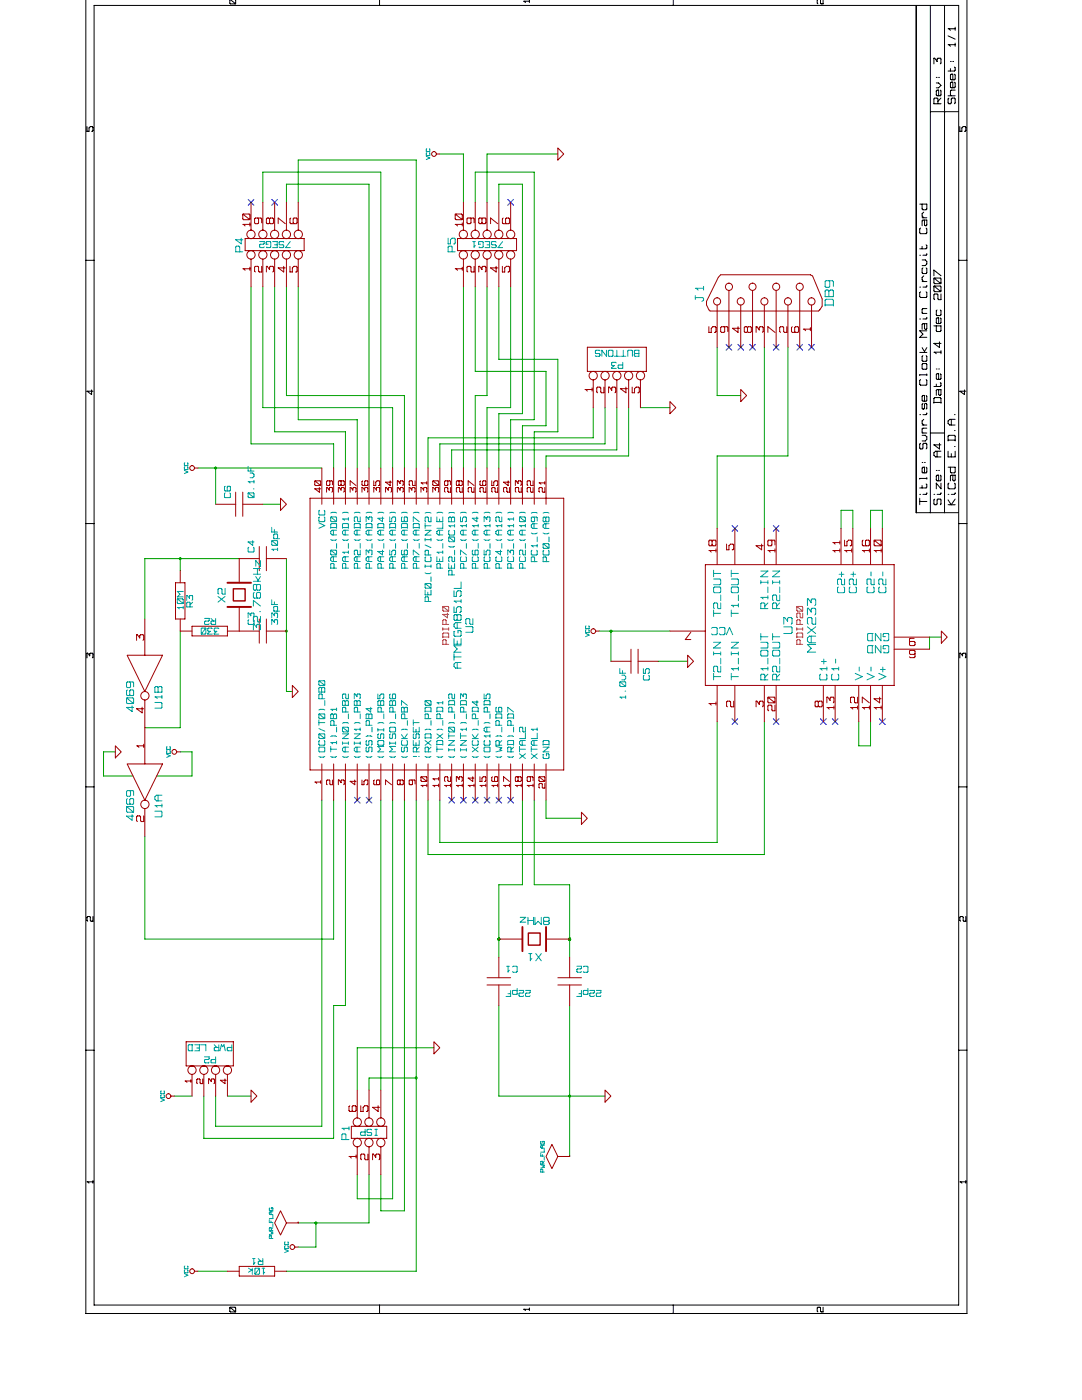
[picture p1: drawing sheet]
<svg xmlns="http://www.w3.org/2000/svg" width="216mm" height="279mm" viewBox="0 0 216 279" stroke-linecap="round" stroke-linejoin="round" font-family="sans-serif">
<g fill="none" stroke="#000" stroke-width=".2">
<path d="M45.9 -.1v.7l.1 .2h.9l.1-.2v-.7M46 -.1l1 .9M75.7 -.1v1.2M105.6 0v.5M134.3 -.1v1.2M163.1 -.1v.7l.1 .2M164.2 -.1v.9h-.3l-.2-.2v-.7M192.9 -.1v262.2h-175.8v-262.2M18.8 1.1h172.5v259.4h-172.5zM104.5 .2h1.1M104.6 .2l.3 .3M182.8 1.1v101.2h8.5"/>
<path d="M185.6 1.1v101.2M186.4 12.8v-1.2h.1l.5 .7v-.5l.2-.2h.4l.2 .2v.8l-.2 .2M186.8 16.6h.5l.5 .4-.5 .5h-.5M186.8 15.5h.2M187.3 15.5h.2M187.6 18l.2 .2v.7l-.2 .2h-.6l-.2-.2v-.7l.2-.2h.3v1.1M187.8 19.6l-.6 .6M188.5 1.1v101.2M189.2 19.1h1.4M189.2 8.9h1.4M189.2 7.2l1.4 .6M189.2 5.7h1.4"/>
<path d="M189.3 19.6l-.1 .1v.8l.1 .2h.3l.2-.2v-.8l.2-.1h.4l.2 .1v.8l-.2 .2M189.3 8.9l.3 .3M189.3 5.7l.3 .4M189.6 13.7v.5M189.6 12.3h.2M190.1 12.3h.2M190.4 13.4l.2 .1v.5l-.2 .2h-1.2M190.4 14.8l.2 .2v.8l-.2 .1h-.6l-.2-.1v-.8l.2-.2h.3v1.1M190.4 16.4l.2 .2v.8l-.2 .1h-.6l-.2-.1v-.8l.2-.2h.3v1.1M190.6 5.4v.7M190.6 8.6v.6M190.6 18h-.8l-.2 .2v.7l.2 .2"/>
<path d="M17.4 25.3v.9h.4v-.7l.2-.2h.4l.1 .8-.2 .1M185.6 22.3h5.7M187.2 20.7v-1l-.2-.1h-.5l-.1 .1v1h1.4M191.5 25.3v.9h.4v-.7l.3-.2h.4l.1 .8-.3 .1M17.1 51.9h1.7M183.5 40.7h1.4v1l-.1 .2h-.6l-.2-.2v-1M183.5 57.3h.2M183.5 50.9h.2M183.7 45.5l-.2 .2v.8l.2 .1h1.1l.1-.1v-.8l-.1-.2M183.7 58.2l-.2 .2v.8l.2 .2h1.1l.1-.2v-.8l-.1-.2M184 51.9h.6l.3 .3v.5l-.3 .3h-.6M184 49.2v.5"/>
<path d="M184 56.2h.9M184 43.5h.9M184.2 53.5l-.2 .1v.8l.2 .2h.6l.1-.2v-.8l-.1-.1M184.3 42.3l-.3 .3v.5l.3 .4M184.3 55.1l-.3 .3v.5l.3 .3M184.5 43.9v1l.1 .2 .3-.2v-1h-.7l-.2 .2v1M184.8 48.9l.1 .1v.5l-.1 .2h-1.3M184.9 50.6l-.1 .3h-.6M184.9 57l-.1 .3h-.6M186.4 55v-1.1l1.4 1.1M186.4 57.1l1.4 1.1M186.4 55.5l1.4 1.1"/>
<path d="M186.5 55.5h1.1l.2 .2v.8l-.2 .1h-1.1l-.1-.1v-.8zM186.5 57.1h1.1l.2 .1v.8l-.2 .2h-1.1l-.1-.2v-.8zM187.8 58.7v1.1h-.5l-.1-.2v-.8l-.2-.1h-.5l-.1 .1v.8l.1 .2M191.3 51.9h1.6M18.3 77.8v1l-.9-.7h1.1M183.5 70.3h1.4M183.5 63.7h.2M183.7 75.7l-.2 .2v.8l.2 .2h1.1l.1-.2v-.8l-.1-.2M184 69.4l.5 .8M184 62.6h.9M184.2 71l-.2 .1v.8l.2 .2h.6l.1-.2v-.8l-.1-.1M184.2 72.6h.6l.1 .1v.8l-.1 .2h-.6l-.2-.2v-.8z"/>
<path d="M184.5 64.6v1l.1 .1 .3-.1v-1h-.7l-.2 .2v.9M184.5 70.2v.1M184.8 78.9l.1 .2v.8l-.1 .2h-.6l-.2-.2v-.8l.2-.2h.3v1.2M184.9 74.8h-1.4v.1M184.9 63.3l-.1 .4h-.6M184.9 74.6v.3M184.9 61.6h-.7l-.2 .1v.7l.2 .2M184.9 69.4l-.4 .8M184.9 66h-1.4l.7 .7-.7 .6h1.4M186.4 65h1.4v1l-.2 .2h-.6l-.2-.2v-1M186.4 70.3h1.4M186.5 70.3l.3 .3"/>
<path d="M186.8 76.7v.4M186.8 73.6h.2M187 61.9l-.2 .1v.8l.2 .2h.6l.2-.2v-.8l-.2-.1M187.3 77.8v.9l.2 .2 .3-.2v-.9h-.8l-.2 .1v1M187.3 73.6h.2M187.5 68.2v1.1l-1.1-.8h1.4M187.6 63.4l.2 .2v.8l-.2 .2h-.6l-.2-.2v-.8l.2-.2h.3v1.2M187.6 74.6l.2 .1v.8l-.2 .2h-.6l-.2-.2v-.8l.2-.1h.3v1.1M187.6 76.3l.2 .2v.5l-.2 .1h-1.2M187.8 70v.6M192.4 77.8v1l-.9-.7h1.2M183.5 98.7h.2"/>
<path d="M183.5 82.8h.2M183.5 99.4v1.3M183.7 88.5l-.2 .1v.8l.2 .2h.3l.2-.2v-.8l.1-.1h.5l.1 .1v.8l-.1 .2M184 86.9h.6l.3 .3v.5l-.3 .3h-.6M184 84.8h.9M184 96.9v.5M184 92.3h.2M184 86.4h.9M184.2 80.5l-.2 .2v.8l.2 .1 .3-.1v-.8l.3-.2 .1 .2v.8l-.1 .1M184.3 83.7l-.3 .3v.5l.3 .3M184.5 92.3h.1M184.8 93.2l.1 .2v.8l-.1 .2h-.6l-.2-.2v-.8l.2-.2h.3v1.2"/>
<path d="M184.8 96.6l.1 .1v.5l-.1 .2h-1.3M184.9 98.3l-.1 .4h-.6M184.9 82.4l-.1 .4h-.6M184.9 95.5h-1.4v.1M184.9 95.3v.3M184.9 85.5h-.7l-.2 .1v.6l.2 .2M185.6 86.4h2.9M186.4 80.3h1.4M186.4 80.5v-1l.1-.1h1.1l.2 .1v1M186.4 98.7h.1M186.5 99.6l-.1 .2v.8l.1 .1h.3l.2-.1v-.8l.2-.2h.4l.2 .2v.8l-.2 .1M186.8 93.9h.2"/>
<path d="M187 90.1v1.1M187.3 93.9h.2M187.5 88.5v1.1l-1.1-.8h1.4M187.6 94.8l.2 .2v.8l-.2 .2h-.6l-.2-.2v-.8l.2-.2h.3v1.2M187.8 90.1h-1.1l-.3 .3v.5l.3 .3h1.1M187.8 96.4v1.2l-1-1.2v1.2M187.8 98.3l-.2 .4h-.6M189.2 98.7h.1M189.2 88v-1l.1-.1h1.1l.2 .1v1M189.2 90.1v1.1h1.4v-1.1M189.2 93.2h1.4v1l-.2 .2h-.6l-.2-.2v-1M189.2 87.8h1.4"/>
<path d="M189.3 96.4l-.1 .2v.8l.1 .2h1.1l.2-.2v-.8l-.2-.2M189.8 83.7v1.1M189.8 90.5v.7M190.1 94.8v1l.2 .2 .3-.2v-1h-.8l-.2 .2v1M190.4 89.1h.2M190.4 85.9h.2M190.4 82.8h.2M190.6 99.6l-.8 1.1-.6-.9M190.6 98.3l-.2 .4h-.6M190.6 83.7h-1.1l-.3 .3v.5l.3 .3h1.1M17.1 104.5h1.7M183.5 100.1h1.4"/>
<path d="M189.2 100.7h1.4M191.3 104.5h1.6M17.4 131.3v-.9l.5 .5 .1-.5h.4l.1 .1-.1 .8M191.5 131.3v-.9l.6 .5 .1-.5h.4l.1 .1-.1 .8M17.1 157h1.7M191.3 157h1.6M18.5 182.9v.9h-.3l-.2-.1-.1-.8h-.4l-.1 .2v.6l.1 .1M192.7 182.9v.9h-.4l-.1-.1-.1-.8h-.4l-.2 .2v.6l.2 .1M17.1 209.6h1.7M191.3 209.6h1.6M17.4 235.9h1.1M17.5 235.9l.3 .2"/>
<path d="M18.5 235.6v.5M191.5 235.9h1.2M191.7 235.9l.2 .2M192.7 235.6v.5M45.9 260.9l1.1 .9M46 260.9h.9l.1 .1-.1 .8h-.9l-.1-.1v-.7zM75.7 260.5v1.6M104.5 261.3h1.1M104.6 261.3l.3 .3M105.6 261v.6M134.3 260.5v1.6M164.2 260.9v.9h-.3l-.2-.1-.1-.8h-.4l-.1 .1v.7l.1 .1"/>
</g>
<g fill="none" stroke="#00a000" stroke-width=".2">
<path d="M87.8 30.7h4.7v9.7M111.3 30.7h-14.1v9.7M50.1 57.2v31.4h16.5v4.8M52.4 40.4v-6.1h23.6v59.1M52.4 57.2v24.2h25.9v12M54.8 57.2v29h14.1v7.2M57.2 57.2v21.7h23.5v14.5M57.2 40.4v-3.6h16.4v56.6M59.5 40.4v-8.5h23.6v61.5M59.5 57.2v26.6h11.8v9.6M92.5 57.2v36.2M94.8 40.4v-6.1h11.8v49.5h-4.7v9.6"/>
<path d="M94.8 57.2v16.9h14.2v10.9h-4.8v8.4M97.2 57.2v21.7h-2.4v14.5M99.5 40.4v-3.6h4.7v45.8h-4.7v10.8M99.5 57.2v14.5h11.8v14.5h-4.7v7.2M101.9 57.2v24.2h-4.7v12M143.1 69.3v9.6h4.7M152.5 69.3v36.2M157.2 69.3v21.7h-14.1v14.5M39.5 93.4h24.7M43 93.4v7.2M118.4 81.4v6h-33v6M120.7 81.4v7.2h-32.9v4.8"/>
<path d="M123.1 81.4v8.4h-33v3.6M125.4 81.4v9.6h-16.4v2.4M127.8 81.4h5.9M36 111.5v2.4M47.7 111.5h-18.8v12M52.4 100.6h3.6M57.2 111.5v26.5h1.1M167.8 105.5v-3.7h2.4v3.7M173.7 105.5v-3.7h2.4v3.7M36 125.9v19.3h-7.1M119.6 125.9h14.1M121.9 125.9v6.1"/>
<path d="M131.3 132h5.9M187.8 127.2h-2.3v2.4M23 150.1h-2.3v4.8h5.8M36 150.1h2.3v4.8h-7M64.2 159.7v65.1h-21.2v-6.1M66.6 159.7v27.7h-37.7v-20.5M68.9 159.7v41h-2.3v26.5h-25.9v-8.5M76 159.7v57.8M78.3 159.7v79.5h-7v-4.8M80.7 159.7v81.9h-4.7v-7.2M83.1 159.7v94h-25.9M104.2 159.7v16.9h-4.7v14.4"/>
<path d="M106.6 159.7v16.9h7.1v14.4M109 159.7v3.6h7M143.1 144v24.1h-55.3v-8.4M152.5 144v26.5h-67.1v-10.8M171.4 144v4.8h2.3v-4.8M34.8 218.7h3.5M45.4 218.7h4.7M83.1 215.1h-9.5v2.4M86.6 209.1h-15.3v8.4M99.5 200.7v18h21.2M113.7 200.7v30.1M73.6 234.4v9.7h-14.1"/>
<path d="M39.5 253.7h5.9M63 244.1v4.8h-3.5"/>
<circle cx="43" cy="93.4" r=".19"/>
<circle cx="36" cy="111.5" r=".19"/>
<circle cx="57.2" cy="126" r=".19"/>
<circle cx="121.9" cy="126" r=".19"/>
<circle cx="99.5" cy="187.4" r=".19"/>
<circle cx="113.7" cy="187.4" r=".19"/>
<circle cx="83.1" cy="215.1" r=".19"/>
<circle cx="113.7" cy="218.8" r=".19"/>
<circle cx="63" cy="244.1" r=".19"/>
</g>
<g fill="none" stroke="#a00000" stroke-width=".2">
<path d="M87.1 30.7h.7M111.3 29.5l1.2 1.2-1.2 1.2zM48.4 44.8h1.5M48.4 53.6h1.5M48.4 42.7l1.5 1.1M48.6 42.7h1.1l.2 .2v.8l-.2 .1h-1.1l-.2-.1v-.8zM48.6 44.8l.3 .3M48.6 53.6l.3 .3M48.9 47.6h11.8v2.4h-11.8zM49.9 44.5v.6M49.9 53.3v.6M50.1 40.4v5.5"/>
<path d="M50.1 51.7v5.5M51.4 43.5l.2 .2v.8l-.2 .1h-.4l-.2-.1v-.8l.2-.2h1.1l.1 .2v.8M52.2 53.2v1.1h-.5l-.1-.2v-.8l-.2-.1h-.4l-.2 .1v.8l.2 .2M52.4 40.4v5.5M52.4 51.7v5.5M53.2 54.3v-1.1h.1l.5 .6v-.5l.2-.1h.4l.2 .1v.8l-.2 .2M53.8 43.7l-.2-.2h-.3l-.1 .2v.8l.1 .1h.3l.2-.1M53.8 43.7l.2-.2h.4l.2 .2v.8l-.2 .1h-.4l-.2-.1M53.8 43.7v.8M54.8 40.4v5.5M54.8 51.7v5.5M55.5 44.6v-1.1l1.4 1.1"/>
<path d="M56.6 53.2v1.1l-1.1-.8h1.4M57.2 40.4v5.5M57.2 51.7v5.5M57.9 53.2v1.1h.4v-.8l.4-.3h.4l.2 .1v.8l-.3 .2M58 43.5l-.1 .2v.8l.1 .1h1.1l.2-.1v-.8l-.2-.2h-.4l-.2 .2v.8l.2 .1M59.5 40.4v5.5M59.5 51.7v5.5M90.8 44.8h1.4M90.8 42.7l1.4 1.1M90.8 53.6h1.4M91 42.7h1.1l.1 .2v.8l-.1 .1h-1.1l-.2-.1v-.8zM91 44.8l.3 .3"/>
<path d="M91 53.6l.3 .3M91.3 47.6h11.8v2.4h-11.8zM92.2 44.5v.6M92.2 53.3v.6M92.5 40.4v5.5M92.5 51.7v5.5M93.8 43.5l.2 .2v.8l-.2 .1h-.5l-.1-.1v-.8l.1-.2h1.2l.1 .2v.8M94.6 53.2v1.1h-.5l-.1-.2v-.8l-.2-.1h-.5l-.1 .1v.8l.1 .2M94.8 40.4v5.5M94.8 51.7v5.5M95.5 54.3v-1.1h.2l.5 .6v-.5l.1-.1h.5l.1 .1v.8l-.1 .2M96.2 43.7l-.2-.2h-.3l-.2 .2v.8l.2 .1h.3l.2-.1"/>
<path d="M96.2 43.7l.1-.2h.5l.1 .2v.8l-.1 .1h-.5l-.1-.1M96.2 43.7v.8M97.2 40.4v5.5M97.2 51.7v5.5M97.9 44.6v-1.1l1.4 1.1M99 53.2v1.1l-1.1-.8h1.4M99.5 40.4v5.5M99.5 51.7v5.5M100.2 53.2v1.1h.5v-.8l.3-.3h.5l.2 .1v.8l-.3 .2M100.4 43.5l-.2 .2v.8l.2 .1h1.1l.2-.1v-.8l-.2-.2h-.5l-.1 .2v.8l.1 .1M101.9 40.4v5.5M101.9 51.7v5.5"/>
<path d="M143.8 54.8h17.9l.4 .3 2 4.6v1.4l-.8 1h-21.6l-.7-1.2v-.8l2.3-4.8zM145.5 58v11.3M150.2 58v11.3M154.9 58v11.3M159.6 58v11.3M116.7 77.7h1.4M116.9 77.7l.3 .4M117.2 69.3h11.8v4.8h-11.8zM118.1 77.4v.7M118.4 75.8v5.6M120.5 77.3v1.1h-.5l-.1-.2v-.8l-.2-.1h-.5l-.1 .1v.8l.1 .2M120.7 75.8v5.6"/>
<path d="M121.4 78.4v-1.1h.2l.5 .6v-.5l.1-.1h.5l.1 .1v.8l-.1 .2M123.1 75.8v5.6M124.9 77.3v1.1l-1.1-.8h1.4M125.4 75.8v5.6M126.1 77.3v1.1h.5v-.8l.3-.3h.5l.2 .1v.8l-.3 .2M127.8 75.8v5.6M141.4 65.2v1.1h.5v-.8l.3-.3h.5l.2 .2v.8l-.3 .1M143.1 60.9v8.4M144.4 65.2l.2 .2v.8l-.2 .1h-.4l-.2-.1v-.8l.2-.2h1.1l.1 .2v.8M147.3 65.2v1.1l-1.1-.8h1.4M147.8 77.7l1.2 1.2-1.2 1.2zM147.8 60.9v8.4"/>
<path d="M149.1 65.4l-.1-.2h-.3l-.2 .2v.8l.2 .1h.3l.1-.1M149.1 65.4l.2-.2h.5l.1 .2v.8l-.1 .1h-.5l-.2-.1M149.1 65.4v.8M150.9 66.3v-1.1h.1l.5 .7v-.5l.2-.2h.4l.2 .2v.8l-.2 .1M152.5 60.9v8.4M153.2 66.3v-1.1l1.4 1.1M157 65.2v1.1h-.5l-.1-.1v-.8l-.2-.2h-.5l-.1 .2v.8l.1 .1M157.2 60.9v8.4M158.1 65.2l-.2 .2v.8l.2 .1h1.1l.1-.1v-.8l-.1-.2h-.5l-.1 .2v.8l.1 .1M160.3 65.7h1.4M160.5 65.7l.3 .3M161.7 65.4v.6"/>
<path d="M161.9 60.9v8.4M38.8 93.4h.7M47 98.2v4.8M48.4 98.2v4.8M56 99.4l1.2 1.2-1.2 1.2zM61.9 99.4h50.6v54.3h-50.6zM62.8 96l1.2 .9M62.9 96h1l.1 .1-.1 .8h-1l-.1-.1v-.7zM63.7 97.3v.9l-.9-.6h1.2M64.2 93.4v7.2M65.2 98.2v-.9l.5 .5 .1-.5h.4l.1 .1-.1 .8M65.7 96l.1 .8-.1 .1h-.4l-.1-.1v-.7l.1-.1h.9l.1 .8"/>
<path d="M66.6 93.4v7.2M67.5 98.2v-.9l.6 .5 .1-.5h.4l.1 .1-.1 .8M68.1 96.1l-.2-.1-.4 .1v.7l.2 .1 .4-.1M68.1 96.1l.1-.1h.4l.1 .1-.1 .8h-.4l-.1-.1M68.1 96.1v.7M68.9 93.4v7.2M69.9 98.2v-.9l.5 .5 .1-.5h.4l.1 .1-.1 .8M69.9 96.9v-.9l1.1 .9M71.3 93.4v7.2M72.2 98.2v-.9l.6 .5 .1-.5h.4l.1 .1-.1 .8M72.4 96l-.2 .1v.7l.2 .1h.9l.1-.8-.1-.1h-.4l-.1 .1 .1 .8M73.6 93.4v7.2"/>
<path d="M74.6 96v.9h.4v-.7l.2-.2h.4l.2 .8-.3 .1M74.6 98.2v-.9l.5 .5 .1-.5h.4l.2 .1-.2 .8M76 93.4v7.2M76.9 98.2v-.9l.6 .5 .1-.5h.4l.1 .1-.1 .8M77.9 96v.9l-1-.7h1.2M78.3 93.4v7.2M79.3 98.2v-.9l.5 .5 .1-.5h.4l.2 .1-.2 .8M79.3 96.9v-.9l.5 .5 .1-.5h.4l.2 .1-.2 .8M80.7 93.4v7.2M81.6 98.2v-.9l.6 .5 .1-.5h.4l.1 .1-.1 .8M82.8 96v.9h-.4l-.1-.1-.1-.8h-.4l-.2 .1v.7l.2 .1M83.1 93.4v7.2"/>
<path d="M84 98.2v-.9l.5 .5 .2-.5h.4l.1 .1-.1 .8M84 96.4h1.2M84.1 96.4l.3 .2M85.2 96.1v.5M85.4 93.4v7.2M86.4 98.2v-.9l.5 .5 .1-.5h.4l.1 .1-.1 .8M86.4 96l1.1 .9M86.5 96h.9l.1 .1-.1 .8h-.9l-.1-.1v-.7zM87.8 93.4v7.2M89.2 96l.2 .8-.2 .1h-.4l-.1-.1v-.7l.1-.1h1l.1 .8M89.9 97.3v.9h-.4l-.1-.1-.2-.8h-.4l-.1 .1v.7l.1 .1M90.1 93.4v7.2"/>
<path d="M91.6 96.1l.1-.1h.4l.1 .1-.1 .8h-.4l-.1-.1M91.6 96.1l-.1-.1-.4 .1v.7l.1 .1 .4-.1M91.6 96.1v.7M92.2 97.3v.9h-.3l-.2-.1-.1-.8h-.4l-.1 .1v.7l.1 .1M92.5 93.4v7.2M93.4 96.9v-.9l1.2 .9M94.6 97.3v.9h-.4l-.1-.1-.1-.8h-.4l-.2 .1v.7l.2 .1M94.8 93.4v7.2M95.9 96l-.1 .1v.7l.1 .1h.9l.1-.8-.1-.1h-.4l-.1 .1 .1 .8M96.9 97.3v.9h-.3l-.2-.1-.1-.8h-.4l-.1 .1v.7l.1 .1M97.2 93.4v7.2M98.1 96v.9h.4v-.7l.3-.2h.4l.1 .8-.3 .1"/>
<path d="M99.3 97.3v.9h-.4l-.1-.1-.1-.8h-.4l-.2 .1v.7l.2 .1M99.5 93.4v7.2M101.4 96v.9l-.9-.7h1.2M101.7 97.3v.9h-.4l-.2-.1-.1-.8h-.4l-.1 .1v.7l.1 .1M101.9 93.4v7.2M102.8 96.9v-.9l.6 .5 .1-.5h.4l.1 .1-.1 .8M104 97.3v.9h-.4l-.1-.1-.1-.8h-.4l-.2 .1v.7l.2 .1M104.2 93.4v7.2M106.4 97.3v.9h-.4l-.2-.1-.1-.8h-.4l-.1 .1v.7l.1 .1M106.4 96v.9h-.4l-.2-.1-.1-.8h-.4l-.1 .1v.7l.1 .1M106.6 93.4v7.2M107.5 96.4h1.2"/>
<path d="M107.7 96.4l.2 .2M108.7 96.1v.5M108.7 97.3v.9h-.4l-.1-.1-.1-.8h-.4l-.2 .1v.7l.2 .1M109 93.4v7.2M133.7 80.1l1.2 1.3-1.2 1.2zM35 116.3h1.9v7.2h-1.9zM36 113.9v2.4M43 100.6h4M48.4 100.6h4M51.7 109.1v4.8M51.7 111.5h-4v4.8M53.2 109.1v4.8"/>
<path d="M53.2 111.5h4M140.7 112.7h37.7v24.1h-37.7zM141.4 109.9h1.5M141.6 109.9l.3 .3M142.1 108l.1-.2h.5l.2 .2v.8l-.2 .1h-.5l-.1-.1M142.1 108l-.2-.2h-.3l-.2 .2v.8l.2 .1h.3l.2-.1M142.1 108v.8M142.9 109.6v.6M143.1 105.5v7.2M145 108.6v1.1h.5v-.8l.3-.3h.5l.1 .2v.8l-.3 .1M146.6 105.5v7.2M152 108.6v1.1l-1.1-.8h1.4"/>
<path d="M152.5 105.5v7.2M153.2 109.9h1.4M153.4 109.9l.3 .3M153.9 107.8l.1 .2v.8l-.1 .1h-.5l-.2-.1v-.8l.2-.2h1.1l.1 .2v.8M154.6 109.6v.6M154.9 105.5v7.2M166.2 109.9h1.4M166.2 108.3h1.4M166.3 109.9l.3 .3M166.3 108.3l.3 .3M167.6 108v.6M167.6 109.6v.6"/>
<path d="M167.8 105.5v7.2M168.5 109.9h1.4M168.5 107.8v1.1h.5v-.8l.3-.3h.5l.1 .2v.8l-.3 .1M168.7 109.9l.3 .3M169.9 109.6v.6M170.2 105.5v7.2M172.1 109.9h1.4M172.2 107.8l-.1 .2v.8l.1 .1h1.1l.2-.1v-.8l-.2-.2h-.4l-.2 .2v.8l.2 .1M172.2 109.9l.3 .3M173.5 109.6v.6M173.7 105.5v7.2M174.4 109.9h1.4"/>
<path d="M174.4 107.8l1.4 1.1M174.6 107.8h1.1l.1 .2v.8l-.1 .1h-1.1l-.2-.1v-.8zM174.6 109.9l.3 .3M175.8 109.6v.6M176.1 105.5v7.2M25.4 130.8h7l-3.5 7.2zM27.3 127.8v-1.1h.1l.5 .6v-.5l.2-.1h.4l.2 .1v.8l-.2 .2M28.9 123.5v7.3M28.9 139.7v12.8M36 123.5v2.4h2.3M38.3 125h7.1v1.9h-7.1zM45.4 125.9h6.3"/>
<path d="M47.7 121.1v4.8M51.7 123.5v4.9M53.2 125.9h4M53.2 123.5v4.9M58.3 136.8l1.2 1.2-1.2 1.2zM118.8 125.9h.8M121.9 132h4M125.9 129.6v4.8M127.3 129.6v4.8M127.3 132h4M133.7 125.9h7M137.2 130.8l1.2 1.2-1.2 1.2z"/>
<path d="M137.8 126.2l-1.1 1.4h1.1M143.1 136.8v7.2M146.4 139.9v1.2h-.5l-.1-.2v-.8l-.2-.2h-.5l-.1 .2v.8l.1 .2M146.6 136.8v7.2M152.5 136.8v7.2M153.2 139.1l1.4 1.2M153.4 139.1h1.1l.1 .2v.8l-.1 .2h-1.1l-.2-.2v-.8zM154.9 136.8v7.2M164.3 136.8v7.2M166.6 136.8v7.2M171.1 139.1v1.2h-.5l-.1-.2v-.8l-.2-.2h-.4l-.2 .2v.8l.2 .2M171.4 136.8v7.2"/>
<path d="M173.7 136.8v7.2M175.5 139.1v1.2l-1.1-.9h1.4M176.1 136.8v7.2M178.4 129.6h7.1M178.4 127.2h7.1M182.4 127.4h-.8l-.1 .1v1.2l.1 .1h.8l.2-.1v-.5l-.2-.2h-.8l-.1 .2M182.6 130.4l-.2 .2h-.8l-.1-.2v-.5l.1-.1h.8l.2 .1v1.2l-.2 .2h-.8l-.1-.2M187.8 125.9l1.2 1.3-1.2 1.2zM23 148.8l1.2 1.3-1.2 1.2zM25.4 152.5h7l-3.5 7.2zM27.3 148.8h1.4M27.4 148.8l.3 .4"/>
<path d="M28.4 141.1v1.2l-1.1-.9h1.4M28.7 148.5v.7M35.3 150.1h.7M62.8 156.1h1.2M62.9 156.1l.3 .2M64 155.8v.5M64.2 152.5v7.2M66.3 155.7v.9h-.3l-.2-.1-.1-.8h-.4l-.1 .1v.7l.1 .1M66.6 152.5v7.2M67.5 156.6v-.9l.6 .5 .1-.5h.4l.1 .1-.1 .8M68.9 152.5v7.2M70.8 155.7v.9l-.9-.7h1.1"/>
<path d="M71.3 152.5v7.2M72.2 155.7v.9h.4v-.7l.3-.2h.4l.1 .8-.3 .1M73.6 152.5v7.2M74.7 155.7l-.1 .1v.7l.1 .1h.9l.2-.8-.2-.1h-.4l-.1 .1 .1 .8M76 152.5v7.2M76.9 156.6v-.9l1.2 .9M78.3 152.5v7.2M79.8 155.8l-.1-.1-.4 .1v.7l.1 .1 .4-.1M79.8 155.8v.7M79.8 155.8l.1-.1h.4l.2 .1-.2 .8h-.4l-.1-.1M80.7 152.5v7.2M82.2 155.7l.1 .8-.1 .1h-.4l-.2-.1v-.7l.2-.1h.9l.1 .8"/>
<path d="M83.1 152.5v7.2M84 156.8h1.2M84 155l1.2 1M84.1 155h1l.1 .2-.1 .8h-1l-.1-.2v-.6zM84.1 156.8l.3 .2M85.2 156.5v.5M85.4 152.5v7.2M86.4 156.8h1.1M86.4 155.4h1.1M86.5 156.8l.3 .2M86.5 155.4l.3 .3M87.5 155.2v.5"/>
<path d="M87.5 156.5v.5M87.8 152.5v7.2M88.7 156.8h1.2M88.8 156.8l.3 .2M89.9 155v1h-.4l-.1-.2-.2-.8h-.4l-.1 .2v.6l.1 .2M89.9 156.5v.5M90.1 152.5v7.2M91.1 156v-1l.5 .5 .1-.5h.4l.1 .2-.1 .8M91.1 156.8h1.1M91.2 156.8l.3 .2M92.2 156.5v.5M92.5 152.5v7.2"/>
<path d="M93.4 156.8h1.2M93.6 156.8l.2 .2M94.3 155v1l-.9-.7h1.2M94.6 156.5v.5M94.8 152.5v7.2M95.8 155v1h.4v-.7l.2-.3h.4l.1 .8-.2 .2M95.8 156.8h1.1M95.9 156.8l.3 .2M96.9 156.5v.5M97.2 152.5v7.2M98.1 156.8h1.2M98.3 155l-.2 .2v.6l.2 .2h.9l.1-.8-.1-.2h-.4l-.1 .2 .1 .8"/>
<path d="M98.3 156.8l.2 .2M99.3 156.5v.5M99.5 152.5v7.2M100.5 156v-1l1.2 1M100.5 156.8h1.2M100.6 156.8l.3 .2M101.7 156.5v.5M101.9 152.5v7.2M102.8 156.8h1.2M103 156.8l.2 .2M103.4 155.2l.1-.2h.4l.1 .2-.1 .8h-.4l-.1-.2M103.4 155.2l-.2-.2-.4 .2v.6l.2 .2 .4-.2"/>
<path d="M103.4 155.2v.6M104 156.5v.5M104.2 152.5v7.2M105.2 156.8h1.2M105.3 156.8l.3 .2M105.7 155l.1 .8-.1 .2h-.4l-.1-.2v-.6l.1-.2h.9l.2 .8M106.4 156.5v.5M106.6 152.5v7.2M107.5 155l1.2 1M107.7 155h.9l.1 .2-.1 .8h-.9l-.2-.2v-.6zM108.7 156.3v1h-.4l-.1-.2-.1-.8h-.4l-.2 .2v.6l.2 .2M109 152.5v7.2"/>
<path d="M141.4 140.4h1.5M141.6 140.4l.3 .3M142.9 140.1v.6M150.9 141.1v-1.2h.1l.5 .7v-.5l.2-.2h.4l.2 .2v.8l-.2 .2M154.6 140.7v1.2h-.4l-.2-.2v-.8l-.1-.2h-.5l-.2 .2v.8l.2 .2M163.3 140.1l.1-.2h.5l.2 .2v.8l-.2 .2h-.5l-.1-.2M163.3 140.1l-.2-.2h-.3l-.2 .2v.8l.2 .2h.3l.2-.2M163.3 140.1v.8M165 141.2h1.4M165 140.3v-1.2h.2l.4 .7v-.5l.2-.2h.5l.1 .2v.8l-.1 .2M165.2 141.2l.3 .3M166.4 140.9v.6"/>
<path d="M169.7 141.2h1.4M169.9 141.2l.3 .3M171.1 140.9v.6M172.1 140.3v-1.2l1.4 1.2M172.1 141.2h1.4M172.2 141.2l.3 .3M173.5 140.9v.6M174.4 141.2h1.4M174.6 141.2l.3 .3M175.8 140.9v.6M28.7 162.8v1.2h-.5l-.1-.2v-.8l-.2-.2h-.5l-.1 .2v.8l.1 .2M28.9 161.4v5.5"/>
<path d="M116 162.1l1.2 1.2-1.2 1.2zM97.2 196.6h4.7M97.2 195.1h4.7M99.5 191v4.1M99.5 196.6v4.1M99.5 187.4h4.7M109 187.4h4.7M111.3 196.6h4.7M111.3 195.1h4.7M113.7 191v4.1M113.7 196.6v4.1M34.1 218.7h.7"/>
<path d="M36.9 215.7h1.2M37 215.7l.3 .3M37.1 207.9h9.5v4.8h-9.5zM38.1 215.5v.5M38.3 214.4v4.3M40.4 215.3v1h-.3l-.2-.2-.1-.8h-.4l-.1 .2v.6l.1 .2M40.7 214.4v4.3M41.6 216.3v-1l.6 .6 .1-.6h.4l.1 .2-.1 .8M43 214.4v4.3M44.9 215.3v1l-.9-.7h1.1M45.4 214.4v4.3M50.1 217.5l1.2 1.2-1.2 1.3z"/>
<path d="M71.3 217.5v5.6M73.6 217.5v5.6M76 217.5v5.6M86.6 207.9l1.2 1.2-1.2 1.2zM120.7 217.5l1.2 1.2-1.2 1.3zM69.6 230.8h1.4M69.8 220.7l-.2 .1v.8l.2 .2h1.1l.1-.2v-.8l-.1-.1h-.5l-.1 .1v.8l.1 .2M69.8 230.8l.3 .3M70.1 224.8h7.1v2.4h-7.1zM71 230.5v.6M71.3 228.9v5.5M72 220.7v1.1h.5v-.8l.3-.3h.5l.1 .1v.8l-.3 .2"/>
<path d="M73.4 230.3v1.2h-.5l-.1-.2v-.8l-.2-.2h-.4l-.2 .2v.8l.2 .2M73.6 228.9v5.5M74.3 231.5v-1.2h.2l.5 .7v-.5l.1-.2h.5l.2 .2v.8l-.2 .2M75.5 220.7v1.1l-1.2-.8h1.5M76 228.9v5.5M110.1 228.4l1.2 2.4-1.2 2.4-1.1-2.4zM111.3 230.8h2.4M113.7 230.8h.1M38.8 253.7h.7M45.4 253.7h2.3M47.7 252.7h7.1v2h-7.1zM54.8 253.7h2.4"/>
<path d="M56 241.6l1.2 2.5-1.2 2.4-1.2-2.4zM57.2 244.1h2.3M58.8 248.9h.7M59.5 244.1h.1"/>
<circle cx="86.6" cy="30.7" r=".48"/>
<circle cx="50.1" cy="46.8" r=".84"/>
<circle cx="50.1" cy="50.9" r=".84"/>
<circle cx="52.5" cy="46.8" r=".84"/>
<circle cx="52.5" cy="50.9" r=".84"/>
<circle cx="54.8" cy="46.8" r=".84"/>
<circle cx="54.8" cy="50.9" r=".84"/>
<circle cx="57.2" cy="46.8" r=".84"/>
<circle cx="57.2" cy="50.9" r=".84"/>
<circle cx="59.5" cy="46.8" r=".84"/>
<circle cx="59.5" cy="50.9" r=".84"/>
<circle cx="92.5" cy="46.8" r=".84"/>
<circle cx="92.5" cy="50.9" r=".84"/>
<circle cx="94.8" cy="46.8" r=".84"/>
<circle cx="94.8" cy="50.9" r=".84"/>
<circle cx="97.2" cy="46.8" r=".84"/>
<circle cx="97.2" cy="50.9" r=".84"/>
<circle cx="99.5" cy="46.8" r=".84"/>
<circle cx="99.5" cy="50.9" r=".84"/>
<circle cx="101.9" cy="46.8" r=".84"/>
<circle cx="101.9" cy="50.9" r=".84"/>
<circle cx="145.5" cy="57.2" r=".72"/>
<circle cx="150.2" cy="57.2" r=".72"/>
<circle cx="154.9" cy="57.2" r=".72"/>
<circle cx="159.6" cy="57.2" r=".72"/>
<circle cx="118.4" cy="75" r=".84"/>
<circle cx="120.7" cy="75" r=".84"/>
<circle cx="123.1" cy="75" r=".84"/>
<circle cx="125.4" cy="75" r=".84"/>
<circle cx="127.8" cy="75" r=".84"/>
<circle cx="143.1" cy="60.1" r=".72"/>
<circle cx="147.8" cy="60.1" r=".72"/>
<circle cx="152.5" cy="60.1" r=".72"/>
<circle cx="157.2" cy="60.1" r=".72"/>
<circle cx="161.9" cy="60.1" r=".72"/>
<circle cx="38.3" cy="93.4" r=".48"/>
<circle cx="28.9" cy="138.8" r=".84"/>
<circle cx="118.4" cy="126" r=".48"/>
<circle cx="34.8" cy="150" r=".48"/>
<circle cx="28.9" cy="160.5" r=".84"/>
<circle cx="33.6" cy="218.8" r=".48"/>
<circle cx="38.3" cy="213.6" r=".84"/>
<circle cx="40.7" cy="213.6" r=".84"/>
<circle cx="43" cy="213.6" r=".84"/>
<circle cx="45.4" cy="213.6" r=".84"/>
<circle cx="71.3" cy="228" r=".84"/>
<circle cx="71.3" cy="223.9" r=".84"/>
<circle cx="73.6" cy="228" r=".84"/>
<circle cx="73.6" cy="223.9" r=".84"/>
<circle cx="76" cy="228" r=".84"/>
<circle cx="76" cy="223.9" r=".84"/>
<circle cx="38.3" cy="253.7" r=".48"/>
<circle cx="58.3" cy="248.9" r=".48"/>
</g>
<g fill="none" stroke="#00a0a0" stroke-width=".2">
<path d="M85.1 31.2l.7 .3-.7 .3M85.2 30.5v.5h.5v-.5M85.2 29.7v.6l.6-.1-.1-.5M47.8 50.3v-1l-.1-.2h-.5l-.2 .2v1h1.4M48.1 47.5v1.2l-1.1-.9h1.4M51.8 48.2h.9l-.1 .5-.8 .2v.4l.2 .1h.6l.1-.1M53.5 48.7h-.4v-.4l.1-.1 .8 .1v1l-.1 .1h-.7v-.1M54.4 48.2h.9v1.2h-.9M54.8 48.9h.5M56.6 48.3l-.1-.1-.8 .1v.4l.1 .2h.7l.1 .1-.1 .4h-.7l-.1-.1M57.9 48.2l-.9 1.2h.9M89.4 47.5v1.2h.5v-.9l.3-.3h.5l.1 .2v.8l-.3 .2"/>
<path d="M90.2 50.3v-1l-.2-.2h-.4l-.2 .2v1h1.4M94.3 48.2h.6M94.6 48.2v1.2M94.9 49l-.3 .3M95.9 48.7h-.4v-.4l.1-.1 .8 .1v1l-.1 .1h-.7v-.1M96.8 48.2h.9v1.2h-.9M97.2 48.9h.5M99 48.3l-.1-.1-.8 .1v.4l.8 .2 .1 .4-.1 .1h-.7l-.1-.1M100.3 48.2l-.9 1.2h.9M138.7 59.4h1.5l.2 .2v.3l-.4 .2M138.7 59v.8M138.7 57.5h1.7"/>
<path d="M138.9 57.5l.4 .4M140.4 57.2v.7M164.8 57.9h.4l.2 .2 .7-.2 .2 .2v1.1h-1.7v-1.1zM165.4 56l.2 .2v1l-.2 .1h-.6l-.2-.1v-1l.2-.2h1.3l.2 .2v1M165.4 58.1v1.1M119.7 70l-.1-.1-.8 .1v.4l.1 .2h.7l.1 .1-.1 .4h-.7l-.1-.1M121 69.9v1.2l-.9-1.2v1.2M121.4 70l.1-.1 .8 .1v1l-.1 .1h-.7l-.1-.1zM122.5 71.1h1.1M123 72.4l-.2-.1-.8 .1v.4l.6 .2-.6 .5h1M123.1 69.9v1.2M123.8 71.1h1.1"/>
<path d="M124.3 72.3v1.2h-.8l-.2-.1v-.4l.2-.2h.8M124.4 69.9v1.2M125.3 71.1v-1.1l.1-.1 .8 .1v1.1M126.6 70l.1-.1h.8v1.2h-.8l-.1-.1 .1-.4zM126.7 70.6h.8M164.6 60.9h1.7M164.6 61.1v-1.2l.2-.2h1.3l.2 .2v1.2M36.8 93.9l.7 .3-.7 .3M36.9 93.2v.5h.5v-.5M36.9 92.4v.5h.5v-.5M44.9 98.4l-.1 .1v.7l.1 .1h1l.1-.1-.1-.8M44.9 97l-.1 .2v.6l.1 .2h1l.1-.8-.1-.2h-.4l-.2 .2 .2 .8"/>
<path d="M49.5 98.4l1.2 .9M49.5 93.1v.9h1.2M49.5 96.1h1.2M49.6 98.4h1l.1 .1-.1 .8h-1l-.1-.1v-.7zM49.6 96.1l.3 .3M49.9 94.4h.5l.3 .3v.4l-.3 .2h-.5M50 93.5v.5M50.6 97.6h.1M50.7 95.9v.5M35.4 119.5l1.2 1M35.5 119.5h.9l.2 .2-.2 .8h-.9l-.1-.2v-.6zM36.6 118h-1.2l.5 .6-.5 .5h1.2"/>
<path d="M37.3 119.8v-.9l.5 .5 .1-.5h.4l.1 .1-.1 .8M43.5 119l1.4 1.2M44.9 117.4v1.2h-.5l-.1-.2v-.8l-.2-.2h-.4l-.2 .2v.8l.2 .2M44.9 119l-1.4 1.2M49.6 109.2l-.1 .2v.6l.1 .2h1l.1-.2-.1-.8M50.4 107.9v.9l-.9-.6h1.2M50.6 116h1.4M50.6 114.6h1.4M50.6 113.5h1.4M50.7 118.2l-.1 .2v.8l.1 .2h1.1l.2-.2v-.8l-.2-.2h-.4l-.2 .2v.8l.2 .2M51 115.1l.5 .7M51.2 116.8l.2-.2h.4l.2 .2v.8l-.2 .2h-.4l-.2-.2"/>
<path d="M51.2 116.8l-.2-.2h-.3l-.1 .2v.8l.1 .2h.3l.2-.2M51.2 116.8v.8M51.4 113.5v1.1M51.5 115.8v.2M52 111.9v1.1l-1-1.1v1.1M52 115.1l-.5 .7M54.2 109.6h1.2M54.2 107.9l1.2 .9M54.2 105.2v1h1.2M54.2 119.7v.9h1.2M54.4 107.9h.9l.1 .1-.1 .8h-.9l-.2-.1v-.7zM54.4 109.6l.2 .3"/>
<path d="M54.6 107.5h1.2M54.8 107.5l-.2-.1v-.7l.2-.1h.5l.1 .1-.1 .8M54.8 105.7v.5M55.4 109.4v.5M63.6 104.3l1.2 .6-1.2 .5M63.8 103.2l-.2 .1v.7l.2 .1h.9l.1-.1-.1-.8M63.8 101.8l-.2 .2v.6l.2 .2h.9l.1-.2-.1-.8M66 105.4v-.8l.1-.1h.9l.2 .9M66 102.4l.3-.1 .9 .1M66 107.7l.3 .1h.6l.3-.1M66 105.3h1.2M66 109.8l1.2 .9"/>
<path d="M66 103.2l1.2 .9M66.1 109.8h.9l.2 .1-.2 .8h-.9l-.1-.1v-.7zM66.1 103.2h.9l.2 .1-.2 .8h-.9l-.1-.1v-.7zM66.5 105.8v1M66.5 111.1v1M66.6 113.4v-.8l-.1-.2h-.4l-.1 .2v.8h1.2M67.2 111.1h-.9l-.3 .3v.4l.3 .3h.9M67.2 105.8h-.9l-.3 .3v.4l.3 .3h.9M67.2 108.5v.9M68.3 105.4v-.8l.2-.1h.9l.1 .9M68.3 102.4l.3-.1 .9 .1M68.3 107.7l.3 .1h.7l.2-.1"/>
<path d="M68.3 103.6h1.2M68.3 110.2h1.2M68.3 105.3h1.2M68.5 110.2l.2 .3M68.5 103.6l.2 .2M68.9 105.8v1M68.9 111.1v1M69 113.4v-.8l-.1-.2h-.4l-.2 .2v.8h1.2M69.5 111.1h-.9l-.3 .3v.4l.3 .3h.9M69.5 105.8h-.9l-.3 .3v.4l.3 .3h.9M69.5 103.3v.5M69.5 108.5v.9"/>
<path d="M69.5 109.9v.6M70.7 105.4v-.8l.1-.1h1l.1 .9M70.7 102.4l.3-.1 .9 .1M70.7 107.7l.3 .1h.6l.3-.1M70.7 105.3h1.2M71.2 105.8v1M71.2 111.1v1M71.4 113.4v-.8l-.2-.2h-.4l-.1 .2v.8h1.2M71.9 111.1h-.9l-.3 .3v.4l.3 .3h.9M71.9 109.8v.9h-.4l-.1-.1-.2-.8h-.4l-.1 .1v.7l.1 .1M71.9 103.2v.9h-.4l-.1-.1-.2-.8h-.4l-.1 .1v.7l.1 .1M71.9 105.8h-.9l-.3 .3v.4l.3 .3h.9"/>
<path d="M71.9 108.5v.9M73 105.4v-.8l.2-.1h.9l.1 .9M73 102.4l.3-.1 .9 .1M73 110.7v-.9l.6 .5 .1-.5h.4l.1 .1-.1 .8M73 107.7l.3 .1h.7l.2-.1M73 104.1v-.9l.6 .5 .1-.5h.4l.1 .1-.1 .8M73 105.3h1.2M73.6 105.8v1M73.6 111.1v1M73.7 113.4v-.8l-.1-.2h-.4l-.2 .2v.8h1.2M74.2 111.1h-.9l-.3 .3v.4l.3 .3h.9M74.2 105.8h-.9l-.3 .3v.4l.3 .3h.9"/>
<path d="M74.2 108.5v.9M75.4 105.4v-.8l.1-.1h1l.1 .9M75.4 102.4l.3-.1 .9 .1M75.4 107.7l.3 .1h.6l.3-.1M75.4 105.3h1.2M75.9 105.8v1M75.9 111.1v1M76.1 113.4v-.8l-.2-.2h-.4l-.1 .2v.8h1.2M76.3 109.8v.9l-.9-.6h1.2M76.3 103.2v.9l-.9-.7h1.2M76.6 111.1h-.9l-.3 .3v.4l.3 .3h.9M76.6 105.8h-.9l-.3 .3v.4l.3 .3h.9"/>
<path d="M76.6 108.5v.9M77.8 109.8v.9h.4v-.6l.2-.3h.4l.1 .8-.2 .1M77.8 105.4v-.8l.1-.1h.9l.1 .9M77.8 103.2v.9h.4v-.7l.2-.2h.4l.1 .8-.2 .1M77.8 102.4l.2-.1 .9 .1M77.8 107.7l.2 .1h.7l.2-.1M77.8 105.3h1.1M78.3 105.8v1M78.3 111.1v1M78.4 113.4v-.8l-.1-.2h-.4l-.1 .2v.8h1.1M78.9 111.1h-.9l-.2 .3v.4l.2 .3h.9M78.9 105.8h-.9l-.2 .3v.4l.2 .3h.9"/>
<path d="M78.9 108.5v.9M80.1 105.4v-.8l.2-.1h.9l.1 .9M80.1 102.4l.3-.1 .9 .1M80.1 107.7l.3 .1h.6l.3-.1M80.1 105.3h1.2M80.3 103.2l-.2 .1v.7l.2 .1h.9l.1-.8-.1-.1h-.4l-.1 .1 .1 .8M80.3 109.8l-.2 .1v.7l.2 .1h.9l.1-.8-.1-.1h-.4l-.1 .1 .1 .8M80.7 105.8v1M80.7 111.1v1M80.8 113.4v-.8l-.1-.2h-.4l-.2 .2v.8h1.2M81.3 111.1h-.9l-.3 .3v.4l.3 .3h.9M81.3 105.8h-.9l-.3 .3v.4l.3 .3h.9"/>
<path d="M81.3 108.5v.9M82.5 105.4v-.8l.1-.1h.9l.1 .9M82.5 102.4l.2-.1 .9 .1M82.5 107.7l.2 .1h.7l.2-.1M82.5 104.1v-.9l1.1 .9M82.5 110.7v-.9l1.1 .9M82.5 105.3h1.1M83 105.8v1M83 111.1v1M83.1 113.4v-.8l-.1-.2h-.4l-.1 .2v.8h1.1M83.6 111.1h-.9l-.2 .3v.4l.2 .3h.9M83.6 105.8h-.9l-.2 .3v.4l.2 .3h.9"/>
<path d="M83.6 108.5v.9M84.8 117.8v.9h1.2v-.9M84.8 102.4l.3-.1 .9 .1M84.8 104.9h1.2M84.8 105.8h1.2l-1.2 1h1.2M84.8 104.4v1.1M84.8 107.4v.6M84.8 112.7v.6M84.8 116.4l1.2 1M84.8 114.3l.3 .2h.6l.3-.2M84.8 113h1.2M84.8 108.8l1.2 .5"/>
<path d="M84.8 107.7h1.2M85 111.1l-.2 .2v.6l.2 .2h.9l.1-.2-.1-.8M85 116.4h.9l.1 .2-.1 .8h-.9l-.2-.2v-.6zM85.4 118.2v.5M85.5 110.8v-.8l-.1-.2h-.4l-.2 .2v.8h1.2M86 103.2v.9h-.4l-.1-.1-.1-.8h-.4l-.2 .1v.7l.2 .1M86 107.4v.6M86 112.7v.6M86 115.1v1M87.2 103.2v.9h1.2v-.9M87.2 102.4l.3-.1 .9 .1M87.2 111.1v1h1.2v-1"/>
<path d="M87.2 107.7l.3 .1h.6l.3-.1M87.2 110.2h1.2M87.3 110.2l.3 .3M87.7 103.6v.5M87.7 105.8v1M87.7 111.5v.6M87.8 113.4v-.8l-.1-.2h-.4l-.1 .2v.8h1.2M88.4 104.3v1.1h-1.2M88.4 105.8h-.9l-.3 .3v.4l.3 .3h.9M88.4 108.5v.9M88.4 109.9v.6M89.5 112.5v.9h1.2v-.9"/>
<path d="M89.5 102.4l.3-.1 .9 .1M89.5 104.9h1.2M89.5 109l.3 .2h.6l.3-.2M89.5 107.2l1.2 .9M89.7 103.2l.4 .1 .5-.1 .1 .9h-1.2v-.8zM89.7 105.8l-.2 .2v.6l.2 .2h.9l.1-.2-.1-.8M89.7 107.2h.9l.1 .1-.1 .8h-.9l-.2-.1v-.7zM89.7 104.9l.2 .3M90.1 103.3v.8M90.1 112.9v.5M90.2 114.7v-.8l-.1-.1h-.4l-.2 .1v.8h1.2M90.6 117.9v1.1h.5v-.8l.3-.3h.5l.1 .2v.8l-.3 .1"/>
<path d="M90.6 120h1.4M90.7 111.1v1h-.4l-.1-.2-.1-.8h-.4l-.2 .2v.6l.2 .2M90.7 104.7v.5M90.7 109.8v1M90.8 120l.3 .3M91.9 103.2v.9h.4v-.7l.2-.2h.4l.2 .8-.3 .1M91.9 102.4l.3-.1 .9 .1M91.9 107.7l.3 .1h.6l.3-.1M91.9 104.9h1.2M91.9 110.7v-.9l1.2 .9M92 116.1v1.3h-1.4M92 119.7v.6"/>
<path d="M92 111.1l-.1 .2v.6l.1 .2h.9l.2-.2-.2-.8M92 104.9l.3 .3M92.4 105.8v1M92.5 113.4v-.8l-.1-.2h-.4l-.1 .2v.8h1.2M93.1 105.8h-.9l-.3 .3v.4l.3 .3h.9M93.1 104.6v.6M93.1 108.5v.9M94.2 102.4l.3-.1 .9 .1M94.2 107.7l.3 .1h.7l.2-.1M94.2 104.9h1.2M94.4 109.8l-.2 .1v.7l.2 .1h.9l.1-.8-.1-.1h-.4l-.1 .1 .1 .8M94.4 111.1l-.2 .2v.6l.2 .2h.9l.1-.2-.1-.8"/>
<path d="M94.4 104.9l.2 .3M94.8 105.8v1M94.9 113.4v-.8l-.1-.2h-.4l-.2 .2v.8h1.2M95.2 103.2v.9l-1-.7h1.2M95.4 105.8h-.9l-.3 .3v.4l.3 .3h.9M95.4 104.6v.6M95.4 108.5v.9M96.6 109.8v.9h.4v-.6l.3-.3h.4l.1 .8-.3 .1M96.6 102.4l.3-.1 .9 .1M96.6 107.7l.3 .1h.6l.3-.1M96.6 104.9h1.2M96.6 104.1v-.9l.5 .5 .2-.5h.4l.1 .1-.1 .8"/>
<path d="M96.7 111.1l-.1 .2v.6l.1 .2h1l.1-.2-.1-.8M96.7 104.9l.3 .3M97.1 105.8v1M97.3 113.4v-.8l-.2-.2h-.4l-.1 .2v.8h1.2M97.8 105.8h-.9l-.3 .3v.4l.3 .3h.9M97.8 104.6v.6M97.8 108.5v.9M98.9 102.4l.3-.1 .9 .1M98.9 107.7l.3 .1h.7l.2-.1M98.9 104.9h1.2M99.1 111.1l-.2 .2v.6l.2 .2h.9l.1-.2-.1-.8M99.1 104.9l.2 .3"/>
<path d="M99.5 105.8v1M99.6 113.4v-.8l-.1-.2h-.4l-.2 .2v.8h1.2M99.9 109.8v.9l-1-.6h1.2M100.1 103.2v.9h-.4l-.1-.1-.1-.8h-.4l-.2 .1v.7l.2 .1M100.1 105.8h-.9l-.3 .3v.4l.3 .3h.9M100.1 104.6v.6M100.1 108.5v.9M101.3 102.4l.3-.1 .9 .1M101.3 110.7v-.9l.5 .5 .2-.5h.4l.1 .1-.1 .8M101.3 107.7l.3 .1h.6l.3-.1M101.3 104.9h1.2M101.3 103.6h1.2"/>
<path d="M101.4 103.6l.3 .2M101.4 111.1l-.1 .2v.6l.1 .2h1l.1-.2-.1-.8M101.4 104.9l.3 .3M101.8 105.8v1M102 113.4v-.8l-.2-.2h-.4l-.1 .2v.8h1.2M102.5 105.8h-.9l-.3 .3v.4l.3 .3h.9M102.5 103.3v.5M102.5 104.6v.6M102.5 108.5v.9M103.7 102.4l.2-.1 .9 .1M103.7 107.7l.2 .1h.7l.2-.1M103.7 104.9h1.1"/>
<path d="M103.7 103.2l1.1 .9M103.8 103.2h.9l.1 .1-.1 .8h-.9l-.1-.1v-.7zM103.8 111.1l-.1 .2v.6l.1 .2h.9l.1-.2-.1-.8M103.8 104.9l.3 .3M104.2 105.8v1M104.3 113.4v-.8l-.1-.2h-.4l-.1 .2v.8h1.1M104.8 104.6v.6M104.8 108.5v.9M104.8 109.8v.9h-.3l-.2-.1-.1-.8h-.4l-.1 .1v.7l.1 .1M104.8 105.8h-.9l-.2 .3v.4l.2 .3h.9M106 106.4l.3 .1h.6l.3-.1M106 102.4l.3-.1 .9 .1"/>
<path d="M106 108.9h1.2M106.2 109.8l-.2 .2v.6l.2 .2h.9l.1-.2-.1-.8M106.2 108.9l.2 .3M106.6 103.2l.1 .8-.1 .1h-.4l-.2-.1v-.7l.2-.1h.9l.1 .8M106.6 104.5v1M106.7 112.1v-.8l-.1-.2h-.4l-.2 .2v.8h1.2M107.2 104.5h-.9l-.3 .3v.4l.3 .3h.9M107.2 107.2v.9M107.2 108.6v.6M108.4 108.5l1.1 .9M108.4 106.4l.2 .1h.7l.2-.1M108.4 102.4l.2-.1 .9 .1"/>
<path d="M108.5 108.5h.9l.1 .1-.1 .8h-.9l-.1-.1v-.7zM108.5 109.8l-.1 .2v.6l.1 .2h.9l.1-.2-.1-.8M108.9 103.3l.1-.1h.4l.1 .1-.1 .8h-.4l-.1-.1M108.9 103.3l-.1-.1-.4 .1v.7l.1 .1 .4-.1M108.9 103.3v.7M108.9 104.5v1M109 112.1v-.8l-.1-.2h-.4l-.1 .2v.8h1.1M109.5 107.2v.9M109.5 104.5h-.9l-.2 .3v.4l.2 .3h.9M142.4 115.6h1.3l.1 .1v.8l-.1 .2h-1.3M142.4 114.4h1.4M142.4 113.8v1.3"/>
<path d="M142.6 117.1h1.1l.1 .2v.8l-.1 .2h-1.1l-.2-.2v-.8zM143.8 118.7v1.2M145.9 115.6h1.3l.1 .1v.8l-.1 .2h-1.3M145.9 113.8v1.3M145.9 114.4h1.4M146.1 117.1h1.1l.1 .2v.8l-.1 .2h-1.1l-.2-.2v-.8zM147.3 118.7v1.2M151.8 116.2h1.4M151.8 114h1.4l-1.4 1.1h1.4M151.8 115.9v.6M151.8 119.2h1.4M152 119.2l.3 .3"/>
<path d="M153.2 115.9v.6M153.2 117.1v1.2M153.2 118.9v.6M154.2 115.9v.6M154.2 116.2h1.4M154.2 114h1.4l-1.4 1.1h1.4M155.6 118.7v1.2h-.5l-.1-.2v-.8l-.2-.2h-.5l-.1 .2v.8l.1 .2M155.6 115.9v.6M155.6 117.1v1.2M167.3 117.1l-.2 .2v.8l.2 .2h1.1l.1-.2v-.8l-.1-.2M167.4 114.6h1M167.9 114.1v1"/>
<path d="M168.5 115.6v1.1h-.4l-.2-.2v-.8l-.2-.1h-.4l-.2 .1v.8l.2 .2M169.6 117.1l-.1 .2v.8l.1 .2h1.1l.2-.2v-.8l-.2-.2M169.8 114.6h.9M170.3 114.1v1M170.9 115.6v1.1h-.5l-.1-.2v-.8l-.2-.1h-.5l-.1 .1v.8l.1 .2M173.2 117.1l-.2 .2v.8l.2 .2h1.1l.1-.2v-.8l-.1-.2M173.8 114.1v.8M174.4 115.6v1.1h-.5l-.1-.2v-.8l-.2-.1h-.4l-.2 .1v.8l.2 .2M175.5 117.1l-.1 .2v.8l.1 .2h1.1l.2-.2v-.8l-.2-.2M176.2 114.1v.8M176.8 115.6v1.1h-.5l-.1-.2v-.8l-.2-.1h-.5l-.1 .1v.8l.1 .2M25.3 139.3l1.4 1.1"/>
<path d="M25.4 137.7l-.1 .2v.8l.1 .1h1.1l.2-.1v-.8l-.2-.2h-.4l-.2 .2v.8l.2 .1M25.4 139.3h1.1l.2 .1v.8l-.2 .2h-1.1l-.1-.2v-.8zM25.9 136.1l.2 .2v.8l-.2 .1h-.5l-.1-.1v-.8l.1-.2h1.1l.2 .2v.8M30.9 139.1h1.4M31.1 137h.3l.1 .2 .7-.2 .1 .2v.9h-1.4v-.9zM31.1 139.1l.3 .3M31.5 137.2v.9M32.3 138.8v.6M35.4 121.2h1.2M35.5 121.2l.3 .3M36.6 121v.5M37.9 121.1v-.8l-.1-.1h-.4l-.1 .1v.8h1.1"/>
<path d="M38.4 120.2l-.5 .5M40.2 125.5l.1-.2 .8 .2v.9l-.2 .1h-.6l-.1-.1zM40.8 123.4h.9l-.1 .5-.8 .2v.4l.2 .1h.6l.1-.1M41.1 125.3l-.9 1.2M42.1 123.4l.5 .5M42.4 125.5l-.2-.2-.8 .2v.4l.6 .1-.6 .5h1M43 123.4v1.2h-.7l-.2-.1v-.4l.2-.2h.7M43.7 125.5l-.2-.2-.8 .2v.4l.6 .1-.6 .5h1M49.5 123.3v-.9l.5 .5 .2-.5h.4l.1 .1-.1 .8M49.6 123.7l-.1 .1v.7l.1 .1h1.1l.5 .6v-.4l.2-.2h.4l.2 .2v.8l-.2 .1M50.6 123.7l.1 .1-.1 1.9M50.6 121v-1.2l1.4 1.2"/>
<path d="M51.8 122.1h.2M52 123v1.1h-.5l-.1-.1v-.8l-.2-.2h-.5l-.1 .2v.8l.1 .1M54.2 123.3v-.9l.6 .5 .1-.5h.4l.1 .1-.1 .8M54.2 124.6v-.9l.6 .5 .1-.5h.4l.1 .1-.1 .8M54.6 122h1.2M54.8 122l-.2-.2v-.6l.2-.2h.5l.1 .2-.1 .8M54.8 120.1v.5M63.6 135.9l1.2 .9M63.8 137.2l.4 .1 .5-.1 .1 .9h-1.2v-.8zM63.8 135.9h.9l.1 .1-.1 .8h-.9l-.2-.2v-.6zM64.2 137.3v.8M64.3 139.4v-.7l-.1-.2h-.4l-.2 .2v.7h1.2"/>
<path d="M64.8 139.8v1M68.5 139.8l.4 .2 .5-.2 .1 1h-1.2v-.8zM68.9 140v.8M69.5 138.5v.9h-.4l-.1-.1-.1-.8h-.4l-.2 .2v.6l.2 .1M70.7 139.4v-.9l.5 .5 .2-.5h.4l.1 .2-.1 .7M70.8 139.8l.4 .2 .6-.2 .1 1h-1.2v-.8zM71.2 140v.8M75.4 138.5v.9h.4v-.6l.3-.3h.4l.1 .8-.3 .1M75.5 139.8l.4 .2 .6-.2 .1 1h-1.2v-.8zM75.9 140v.8M77.9 138.5l-.1 .2v.6l.1 .1h.9l.1-.7-.1-.2h-.4l-.1 .2 .1 .7M77.9 139.8l.4 .2 .5-.2 .1 1h-1.1v-.8z"/>
<path d="M78.3 140v.8M84.8 139.8l1.2 1M85 139.8h.9l.1 .2-.1 .8h-.9l-.2-.2v-.6zM85.5 120v-.8l-.1-.1h-.4l-.2 .1v.8h1.2M88.4 140v.5M90.6 121.1v1.1h.5v-.8l.3-.3h.5l.1 .1v.8l-.3 .2M90.6 127.4v1.2h1.4v-1.2M90.6 130.5v1.3M90.6 131.1h1.4M90.7 138.5v.9h-.4l-.1-.1-.1-.8h-.4l-.2 .2v.6l.2 .1M90.8 126h-.2v.8l.2 .2h1.1l.1-.2v-.8l-.1-.1h-.5v.4M91.2 122.8l-.1-.1h-.3l-.2 .1v.8l.2 .2h.3l.1-.2"/>
<path d="M91.2 122.8v.8M91.2 124.3v1.1M91.2 127.9v.7M91.2 132.2v1.1M91.2 122.8l.2-.1h.5l.1 .1v.8l-.1 .2h-.5l-.2-.2M91.9 139.4v-.9l.5 .5 .1-.5h.4l.2 .2-.2 .7M92 128.9h-1.4l.6 .6-.6 .7h1.4M92 132.2h-1.1l-.3 .3v.5l.3 .3h1.1M92 124.3h-1.1l-.3 .3v.5l.3 .3h1.1M92.9 125.1h1.3l.2 .1v.8l-.2 .2h-1.3M94.4 123.5v1.1h-.5l-.2-.2v-.8l-.1-.1h-.5l-.2 .1v.8l.2 .2M95.2 139.8v1l-1-.7h1.2"/>
<path d="M96.6 138.5v.9h.4v-.6l.3-.3h.4l.1 .8-.3 .1M116.8 126.4l.7 .3-.7 .4M116.9 125.7v.6h.6v-.6M116.9 124.9v.6l.6-.1v-.5M123.7 139.1h1.1M123.7 136.1l1.1 .9M123.7 133.4v1h1.1M123.8 136.1h.9l.1 .1-.1 .8h-.9l-.1-.1v-.7zM123.8 139.1l.3 .3M124.1 134.7h.5l.2 .3v.4l-.2 .3h-.5M124.2 133.8v.6M124.7 137.9h.1"/>
<path d="M124.8 138.9v.5M128.4 133.4v1h.4v-.7l.2-.3h.4l.2 .8-.3 .2M128.5 134.8l-.1 .1v.7l.1 .1h.9l.2-.1-.2-.8M142 125.4l.2-.2h.7l.2 .2v1.1l-.2 .2h-.7l-.2-.2M142.4 122.4h1.4M142.4 121.8v1.3M142.4 130.1v.6M142.4 134.4v1.3M142.4 128.2h1.4l-1.4 1.1h1.4M142.4 135h1.4M142.4 130.4h1.4M143.5 125.4l.2-.2h.8l.2 .2v1.1l-.2 .2h-.8l-.2-.2"/>
<path d="M143.8 120.3v1.2h-.5l-.1-.2v-.8l-.2-.2h-.4l-.2 .2v.8l.2 .2M143.8 133v1.1h-.5l-.1-.2v-.8l-.2-.1h-.4l-.2 .1v.8l.2 .2M143.8 130.1v.6M143.8 131.4v1.1M144.9 126.7l.7-1.5 .6 1.5M145.9 133.4h1.4M145.9 121.8v1.3M145.9 130.1v.6M145.9 134.4v1.3M145.9 122.4h1.4M145.9 120.8h1.4M145.9 128.2h1.4l-1.4 1.1h1.4"/>
<path d="M145.9 135h1.4M145.9 130.4h1.4M146.1 120.8l.3 .3M146.1 133.4l.3 .4M147.3 120.5v.6M147.3 130.1v.6M147.3 131.4v1.1M147.3 133.1v.7M151.8 133.4h1.4M151.8 126.4v1.3M151.8 128.2h1.3l.1 .2v.8l-.1 .1h-1.3M151.8 127.1h1.4"/>
<path d="M152 129.8h1.1l.1 .1v.8l-.1 .2h-1.1l-.2-.2v-.8zM152 133.4l.3 .4M152.6 135.7v-1l-.2-.1h-.4l-.2 .1v1h1.4M152.6 121.5v-1l-.2-.2h-.4l-.2 .2v1h1.4M153.2 120.3l-.6 .7M153.2 131.4v1.1M153.2 133.1v.7M153.2 134.6l-.6 .6M154.2 126.4v1.3M154.2 128.2h1.2l.2 .2v.8l-.2 .1h-1.2M154.2 127.1h1.4M154.3 129.8h1.1l.2 .1v.8l-.2 .2h-1.1l-.1-.2v-.8z"/>
<path d="M155 135.7v-1l-.2-.1h-.5l-.1 .1v1h1.4M155 121.5v-1l-.2-.2h-.5l-.1 .2v1h1.4M155.6 133v1.1h-.5l-.1-.2v-.8l-.2-.1h-.5l-.1 .1v.8l.1 .2M155.6 120.3l-.6 .7M155.6 131.4v1.1M155.6 134.6l-.6 .6M156.4 125.1h1.5l.1 .2v.9l-.1 .2h-1.5M156.4 124.6v-1.4h.2l.6 .8v-.6l.1-.2h.6l.1 .2v1l-.1 .2M161.1 120.9v-1.4h.2l.6 .8v-.6l.1-.2h.6l.2 .2v1l-.2 .2M161.1 122.7v-1.3h.2l.6 .7v-.5l.1-.2h.6l.2 .2v.9l-.2 .2M161.1 125.1l1.7 1.3M161.9 127v1.3"/>
<path d="M162.8 123.2v1.4h-.6l-.2-.2v-1l-.1-.2h-.6l-.2 .2v1l.2 .2M162.8 128.6h-1.7l.8 .8-.8 .7h1.7M162.8 127h-1.3l-.4 .3v.6l.4 .4h1.3M162.8 125.1l-1.7 1.3M163.6 133.4h1.4M163.7 134.6l-.1 .1v.8l.1 .2h1.2l.1-.2v-.8l-.1-.1M163.7 133.4l.4 .4M163.9 132h1M164.4 131.5v1M165 133.1v.7M165.9 133.4h1.4M166.1 134.6l-.2 .1v.8l.2 .2h1.1l.1-.2v-.8l-.1-.1"/>
<path d="M166.1 133.4l.3 .4M166.7 131.5v.8M167.3 133.1v.7M170.6 134.4l1.5 .6-1.5 .7M171.4 133.1v.8M173 134.4l1.4 .6-1.4 .7M173.8 133.1v.8M174.1 126.4v1.5M174.1 128.8v1.5M174.2 128.8h-.9l-.2 .2v1.1l.2 .2h.9M174.2 126.4h-.9l-.2 .2v1.1l.2 .2h.9M175.4 134.4l1.4 .6-1.4 .7"/>
<path d="M175.7 133.6h.9M175.8 126.4v1.5l-1.1-1.5v1.5M175.8 128.8v1.5l-1.1-1.5v1.5M176.2 133.1v1M176.7 127.1h-.5v-.5l.2-.2h.8l.1 .2v1.1l-.1 .2h-.8v-.2M176.7 129.5h-.5v-.5l.2-.2h.8l.1 .2v1.1l-.1 .2h-.8v-.2M25.4 159.4l-.1 .1v.8l.1 .2h1.1l.2-.2v-.8l-.2-.1h-.4l-.2 .1v.8l.2 .2M25.9 157.8l.2 .2v.8l-.2 .1h-.5l-.1-.1v-.8l.1-.2h1.1l.2 .2v.8M26.4 140.9v1.1l-1.1-.8h1.4M30.9 140.2h1.3l.1 .2v.8l-.1 .1h-1.3M31.5 158.7v1.1M32.3 158.7h-1.1l-.3 .3v.5l.3 .3h1.1"/>
<path d="M33.3 150.5l.7 .3-.7 .4M33.4 149.8v.6l.6-.1-.1-.5M33.4 149v.6h.5v-.6M63.6 143.7v1M63.6 151l.3 .1h.6l.3-.1M63.6 144.2h1.2M63.6 141.7l.3-.1 .9 .1M63.6 146.5l1.2 .9M63.6 145.4l1.2 .5M63.6 142.5l1.2 .9M63.8 142.5h.9l.1 .1-.1 .8h-.9l-.2-.1v-.7zM63.8 146.5h.9l.1 .1-.1 .8h-.9l-.2-.1v-.7z"/>
<path d="M63.8 147.8l-.2 .1v.7l.2 .1h.9l.1-.1-.1-.8M63.8 149.1h.9l.1 .2-.1 .8h-.9l-.2-.2v-.6zM66 149v1.1M66 149.5h1.2M66 151l.3 .1h.6l.3-.1M66 147l.3-.1 .9 .1M66 148.2h1.2M66 141.6h1.2M66.1 142.5l.4 .1 .5-.1 .2 .9h-1.2v-.8zM66.1 148.2l.3 .3M66.1 141.6l.3 .2M66.5 142.6v.8"/>
<path d="M66.6 144.7v-.7l-.1-.2h-.4l-.1 .2v.7h1.2M67.2 141.3v.5M67.2 145.1v1M67.2 147.9v.6M68.3 148.1v.5M68.3 146.5h1.2l-1.2 .9h1.2M68.3 151l.3 .1h.7l.2-.1M68.3 144.3l.3-.1 .9 .1M68.3 148.3h1.2M68.3 145.1l1.2 1M68.5 145.1h.9l.1 .2-.1 .8h-.9l-.2-.2v-.6zM68.9 149.1v1"/>
<path d="M69 142.1v-.8l-.1-.1h-.4l-.2 .1v.8h1.2M69.5 149.1h-.9l-.3 .3v.4l.3 .3h.9M69.5 142.5v.9M69.5 148.1v.5M70.7 148.1v.5M70.7 146.5h1.2l-1.2 .9h1.2M70.7 145.5h1.2M70.7 151l.3 .1h.6l.3-.1M70.7 144.3l.3-.1 .9 .1M70.7 148.3h1.2M70.8 145.5l.3 .3M71.2 149.1v1"/>
<path d="M71.4 142.1v-.8l-.2-.1h-.4l-.1 .1v.8h1.2M71.9 149.1h-.9l-.3 .3v.4l.3 .3h.9M71.9 142.5v.9M71.9 145.3v.5M71.9 148.1v.5M73 151l.3 .1h.7l.2-.1M73 147l.3-.1 .9 .1M73.2 147.8l-.2 .1v.7l.2 .1 .4-.1 .1-.8h.4l.1 .1-.1 .8M73.2 142.5l.4 .1 .5-.1 .1 .9h-1.2v-.8zM73.2 149.1l-.2 .2v.6l.2 .2 .4-.2 .1-.8h.4l.1 .2-.1 .8M73.6 142.6v.8M73.7 144.7v-.7l-.1-.2h-.4l-.2 .2v.7h1.2"/>
<path d="M74 141.2v.9l-1-.7h1.2M74.2 145.1v1M75.4 145.4v.5M75.4 151l.3 .1h.6l.3-.1M75.4 144.3l.3-.1 .9 .1M75.4 145.7h1.2M75.5 146.5l-.1 .1v.7l.4 .1 .1-.1v-.7l.2-.1h.4l.1 .1-.1 .8M75.5 147.8h1l.1 .1-.1 .8h-1l-.1-.1v-.7zM76.1 142.1v-.8l-.2-.1h-.4l-.1 .1v.8h1.2M76.6 142.5v.9M76.6 145.4v.5M76.6 149h-1.2l.5 .5-.5 .6h1.2"/>
<path d="M77.8 148.1v.5M77.8 151l.2 .1h.7l.2-.1M77.8 144.3l.2-.1 .9 .1M77.8 148.3h1.1M77.9 145.1h.9l.1 .2-.1 .8h-.9l-.1-.2v-.6zM77.9 146.5l-.1 .1v.7l.1 .1 .4-.1 .1-.8h.4l.1 .1-.1 .8M78.4 142.1v-.8l-.1-.1h-.4l-.1 .1v.8h1.1M78.9 142.5v.9M78.9 148.1v.5M78.9 149h-1.1l.5 .5-.5 .6h1.1M80.1 140.8v-1l1.2 1M80.1 147.4h1.2"/>
<path d="M80.1 145.7l.3-.2 .9 .2M80.1 151l.3 .1h.6l.3-.1M80.3 141.2l.4 .1 .5-.1 .1 .9h-1.2v-.8zM80.3 147.8l-.2 .1v.7l.2 .1h.9l.1-.1-.1-.8M80.3 149.1l-.2 .2v.6l.2 .2 .4-.2 .1-.8h.4l.1 .2-.1 .8M80.7 141.3v.8M80.8 143.4v-.8l-.1-.1h-.4l-.2 .1v.8h1.2M81.3 143.8v.9M81.3 146.5l-.6 .9-.6-.8M82.5 143.7v1M82.5 145.1v1h1.1v-1M82.5 147.8v.9h1.1v-.9"/>
<path d="M82.5 144.2h1.1M82.5 151h.6M82.6 146.5l-.1 .1v.7l.1 .1 .4-.1 .1-.8h.4l.1 .1-.1 .8M83 145.5v.6M83 148.2v.5M83.1 150.1v-.8l-.1-.2h-.4l-.1 .2v.8h1.1M83.5 151h.1M83.6 149.1l-.5 .5M84.8 142.1v-.8l.2-.1h.9l.1 .9M84.8 147.4v-.8l.2-.1h.9l.1 .9M84.8 145.7l.3-.2 .9 .2M84.8 151l.3 .1h.6l.3-.1"/>
<path d="M84.8 142h1.2M84.8 147.8l1.2 .9M84.8 147.3h1.2M85.5 143.4v-.8l-.1-.1h-.4l-.2 .1v.8h1.2M85.5 150.1v-.8l-.1-.2h-.4l-.2 .2v.8h1.2M86 143.8v.9M86 149.1l-.5 .5M86 147.8l-1.2 .9M87.2 142.1v-.8l.1-.1h.9l.2 .9M87.2 148.7v-.8l.1-.1h.9l.2 .9M87.2 149v1.1M87.2 148.6h1.2"/>
<path d="M87.2 149.5h1.2M87.2 145.7l.3-.2 .9 .2M87.2 151l.3 .1h.6l.3-.1M87.2 142h1.2M87.2 146.5l1.2 .9M87.2 140.2h1.2M87.3 140.2l.3 .3M87.8 143.4v-.8l-.1-.1h-.4l-.1 .1v.8h1.2M88.4 143.8v.9M88.4 146.5l-1.2 .9M89.5 140.8v-.8l.2-.2h.9l.1 1M89.5 146.3v1.1"/>
<path d="M89.5 149.4v.5M89.5 147.8h1.2l-1.2 .9h1.2M89.5 151l.3 .1h.6l.3-.1M89.5 146.9h1.2M89.5 144.3l.3-.1 .9 .1M89.5 140.6h1.2M89.5 149.6h1.2M89.5 145.1l1.2 1M89.7 145.1h.9l.1 .2-.1 .8h-.9l-.2-.2v-.6zM90.2 142.1v-.8l-.1-.1h-.4l-.2 .1v.8h1.2M90.7 142.5v.9M90.7 149.4v.5"/>
<path d="M91.9 140.8v-.8l.1-.2h.9l.2 1M91.9 146.3v1.1M91.9 149.4v.5M91.9 147.8h1.2l-1.2 .9h1.2M91.9 145.5h1.2M91.9 151l.3 .1h.6l.3-.1M91.9 146.9h1.2M91.9 144.3l.3-.1 .9 .1M91.9 140.6h1.2M91.9 149.6h1.2M92 145.5l.3 .3M92.5 142.1v-.8l-.1-.1h-.4l-.1 .1v.8h1.2"/>
<path d="M93.1 142.5v.9M93.1 145.3v.5M93.1 149.4v.5M94.2 142.1v-.8l.2-.1h.9l.1 .9M94.2 147.4h1.2M94.2 145.7l.3-.2 .9 .2M94.2 151l.3 .1h.7l.2-.1M94.2 149.1l1.2 1M94.2 142h1.2M94.4 147.8l-.2 .1v.7l.2 .1h.9l.1-.1-.1-.8M94.9 143.4v-.8l-.1-.1h-.4l-.2 .1v.8h1.2M95.4 143.8v.9"/>
<path d="M95.4 149.1l-1.2 1M95.4 146.5l-.6 .9-.6-.8M96.6 140.8v-.8l.1-.2h1l.1 1M96.6 151l.3 .1h.6l.3-.1M96.6 146.9h1.2M96.6 144.3l.3-.1 .9 .1M96.6 140.6h1.2M96.7 147.8l-.1 .1v.7l.1 .1h1l.1-.1-.1-.8M96.7 149.1h1l.1 .2-.1 .8h-1l-.1-.2v-.6zM96.7 146.9l.3 .2M97.1 145.1v1M97.3 142.1v-.8l-.2-.1h-.4l-.1 .1v.8h1.2"/>
<path d="M97.8 145.1h-.9l-.3 .3v.4l.3 .3h.9M97.8 142.5v.9M97.8 146.6v.5M98.9 143.4v-.8l.2-.1h.9l.1 .9M98.9 151l.3 .1h.7l.2-.1M98.9 147l.3-.1 .9 .1M98.9 143.3h1.2M98.9 149l1.2 .3-.4 .2 .4 .3-1.2 .3M99.1 141.2l-.2 .1v.7l.2 .1h.9l.1-.8-.1-.1h-.4l-.1 .1 .1 .8M99.6 144.7v-.7l-.1-.2h-.4l-.2 .2v.7h1.2M99.6 148.7v-.8l-.1-.1h-.4l-.2 .1v.8h1.2M100.1 145.1v1"/>
<path d="M100.1 147.8l-.5 .5M101.3 142.1v-.9l1.2 .9M101.3 143.4v-.8l.1-.1h1l.1 .9M101.3 148.7v-.8l.1-.1h1l.1 .9M101.3 148.6h1.2M101.3 151l.3 .1h.6l.3-.1M101.3 147l.3-.1 .9 .1M101.3 143.3h1.2M102 144.7v-.7l-.2-.2h-.4l-.1 .2v.7h1.2M102 150.1v-.8l-.2-.2h-.4l-.1 .2v.8h1.2M102.5 145.1v1M102.5 149.1l-.5 .5"/>
<path d="M103.7 149v1.1M103.7 149.5h1.1M103.7 150.4l1.1 1M104.2 147.8v.9M104.8 145.1v1h-.3l-.2-.2-.1-.8h-.4l-.1 .2v.6l.1 .2M104.8 146.3v1.1h-1.1M104.8 147.8h-.9l-.2 .3v.4l.2 .2h.9M104.8 150.4l-1.1 1M106 149v1.1M106 150.4l1.2 1M106 149.5h1.2M106 145.5h1.2"/>
<path d="M106.2 145.5l.2 .3M106.6 147.8v.9M107.2 147.8h-.9l-.3 .3v.4l.3 .2h.9M107.2 145.3v.5M107.2 146.3v1.1h-1.2M107.2 150.4l-1.2 1M108.4 148.7v-.8l.1-.1h.9l.1 .9M108.4 149.1h1.1l-1.1 1h1.1M108.4 148.6h1.1M108.5 150.6h-.1v.6l.1 .2h.9l.1-.8-.1-.2h-.4v.4M25.3 161l1.4 1.1M25.4 161h1.1l.2 .1v.8l-.2 .2h-1.1l-.1-.2v-.8z"/>
<path d="M26.4 162.6v1.1l-1.1-.8h1.4M30.9 161.9h1.3l.1 .2v.8l-.1 .1h-1.3M30.9 160.8h1.4M31.1 160.8l.3 .3M32.3 160.5v.6M101.1 192.8h.5M101.4 198.3h.5M101.4 192.8v1.2M101.6 193.6l-.2 .3M101.9 197.7v1.2h-.9M102.3 193l.1-.2 .8 .2v.9l-.2 .1h-.6l-.1-.1M103.2 197.8l-.2-.1-.7 .1v.5l.1 .2h.6l.2-.2"/>
<path d="M103.2 197.3v1.2M103.6 197.7h.9l-.2 .5-.7 .1v.4l.1 .2h.6l.2-.2M103.8 183.1h1.1l-1.1 .9h1.1M104.9 197.7h.9l-.2 .5-.7 .1v.4l.1 .2h.6l.2-.2M105.4 183.1v1.4M105.4 183.7h1.1M105.5 190.3h.6M105.8 190.3v1.5M106.1 191.3l-.3 .3M106.5 183.1v1.4M106.7 183.1v1.4l.7-.6 .6 .6v-1.4M106.9 190.3l1.1 1.5"/>
<path d="M108 190.3l-1.1 1.5M108.6 183.9l-.1-.2v-.5l.1-.1h.8l.2 .1v.5l-.2 .2M108.6 183.9l-.1 .1v.4l.1 .1h.8l.2-.1v-.4l-.2-.1M108.6 183.9h.8M115.1 192.8h.9l-.1 .6-.8 .1v.4l.1 .1h.7l.1-.1M115.5 198.3h.5M116 197.7v1.2h-.9M116.4 193l.1-.2 .8 .2v.9l-.1 .1h-.7l-.1-.1M117.3 197.3v1.2M117.3 197.8l-.1-.1-.8 .1v.5l.1 .2h.7l.1-.2M117.7 197.7h.9l-.1 .5-.8 .1v.4l.1 .2h.7l.1-.2M119 197.7h.9l-.1 .5-.8 .1v.4l.1 .2h.7l.1-.2"/>
<path d="M32.1 219.2l.7 .3-.7 .4M32.2 218.5v.6h.5v-.6M32.2 217.7v.6l.6-.1-.1-.5M38.3 208.5v1.2M38.5 208.5h-.8l-.1 .1v1l.1 .1h.8M38.9 208.5h.9v1.2h-.9M39.3 209.2h.5M40 208.5h1.1v1.2M40.8 210.9h.9l-.1 .5-.8 .2v.4l.2 .1h.6l.1-.1M42.7 208.5l.6 .5M43 210.9v1.2h-.7l-.2-.1v-.4l.2-.2h.7M43.7 208.5v1.2h-.8l-.2-.1v-.4l.2-.2h.8"/>
<path d="M43.9 209.7l.3-1.2 .2 .4 .3-.4 .3 1.2M46.3 208.5v1.2h-.8l-.2-.1v-.4l.2-.2h.8M68.2 225.2h1.4M68.4 225.2l.3 .3M69 227.4v-.9l-.1-.2h-.5l-.2 .2v.9h1.4M69.6 224.9v.6M72.9 225.4v1.2h-.8l-.2-.2v-.4l.2-.1h.8M74.2 225.5l-.2-.1-.8 .1v.4l.2 .1h.6l.2 .2-.2 .4h-.6l-.2-.2M74.8 225.4h.5M74.8 226.6h.5M75 225.4v1.2M107.9 230.2v.5h.7"/>
<path d="M107.9 232.5l.7 .1-.2 .2 .2 .1-.7 .2M108 227.9v.4h.6l-.1-.5h-.2v.2M108.2 228.6v.5M108.2 230.4v.3M108.3 233.9v-.5h-.3l-.1 .5h.7M108.3 232.3v-.5h-.3l-.1 .5h.7M108.6 228.6h-.5l-.2 .1 .2 .4h.5M108.6 231.8l-.3 .3M108.6 229.3v.6h-.7M108.6 231v.5M36.8 254.2l.7 .3-.7 .3M36.9 252.7v.5h.5v-.5"/>
<path d="M36.9 253.5v.5h.5v-.5M49.6 253.1l.6 .4M50.2 253.5h.1M50.2 253.5l-.6 .4M50.3 253.1v1.2M50.4 251.2h.5M50.6 251.2v1.2M50.9 253.2l.1-.1 .8 .1v1l-.2 .1h-.6l-.1-.1zM50.9 252l-.3 .2M51.5 251.2l.5 .5M51.8 253.1l-.9 1.2M52.3 253.1h.5"/>
<path d="M52.4 251.2v1.2h-.7l-.2-.2v-.4l.2-.1h.7M52.6 253.1v1.2M52.8 253.9l-.2 .3M53.7 243.4v.6h.7M53.7 245.7l.7 .2-.2 .2 .2 .1-.7 .2M53.8 241.1v.5l.6-.1v-.5h-.3v.3M54.1 241.8v.6M54.1 243.7v.3M54.1 247.2v-.5l-.3-.1-.1 .6h.7M54.1 245.6v-.5l-.3-.1-.1 .6h.7M54.4 241.8h-.5l-.2 .2 .2 .4h.5M54.4 245l-.3 .3"/>
<path d="M54.4 242.5v.7h-.7M54.4 244.2v.6M56.8 249.3l.7 .4-.7 .3M56.9 248.6v.6l.6-.1-.1-.5M56.9 247.8v.6l.6-.1-.1-.5"/>
</g>
<g fill="none" stroke="#0000c0" stroke-width=".2">
<path d="M49.5 39.8l1.2 1.2M50.7 39.8l-1.2 1.2M54.2 39.8l1.2 1.2M55.4 39.8l-1.2 1.2M101.3 39.8l1.2 1.2M102.5 39.8l-1.2 1.2M144.9 68.7l1.1 1.2M146 68.7l-1.1 1.2M147.2 68.7l1.2 1.2M148.4 68.7l-1.2 1.2M149.6 68.7l1.1 1.2M150.7 68.7l-1.1 1.2"/>
<path d="M154.3 68.7l1.1 1.2M155.4 68.7l-1.1 1.2M159 68.7l1.1 1.2M160.1 68.7l-1.1 1.2M161.4 68.7l1.1 1.2M162.5 68.7l-1.1 1.2M146.1 104.9l1.1 1.1M147.2 104.9l-1.1 1.1M154.3 104.9l1.1 1.1M155.4 104.9l-1.1 1.1M70.7 159.1l1.1 1.2M71.8 159.1l-1.1 1.2"/>
<path d="M73.1 159.1l1.1 1.2M74.2 159.1l-1.1 1.2M89.6 159.1l1.1 1.2M90.7 159.1l-1.1 1.2M91.9 159.1l1.1 1.2M93 159.1l-1.1 1.2M94.3 159.1l1.1 1.2M95.4 159.1l-1.1 1.2M96.6 159.1l1.1 1.2M97.7 159.1l-1.1 1.2M99 159.1l1.1 1.2M100.1 159.1l-1.1 1.2"/>
<path d="M101.3 159.1l1.2 1.2M102.5 159.1l-1.2 1.2M146.1 143.4l1.1 1.2M147.2 143.4l-1.1 1.2M154.3 143.4l1.1 1.2M155.4 143.4l-1.1 1.2M163.7 143.4l1.2 1.2M164.9 143.4l-1.2 1.2M166.1 143.4l1.1 1.2M167.2 143.4l-1.1 1.2M175.5 143.4l1.1 1.2M176.6 143.4l-1.1 1.2"/>
</g>
<path d="M46.6 117.5h2.3v2.4h-2.3zM105.4 186.2h2.4v2.4h-2.4z" fill="none" stroke="#a00000" stroke-width=".29"/>
<path d="M45.4 116.3h4.7M45.4 121.1h4.7M104.2 185v4.8M109 185v4.8" fill="none" stroke="#a00000" stroke-width=".38"/>
<g fill="none" stroke="#a000a0" stroke-width=".2">
<path d="M88.4 127.1h1.1M88.4 127.3v-.8l.1-.2h.9l.1 1M88.4 125.5h1.1M88.4 125.3v.5M88.4 121l1.1 1M88.5 121h.9l.1 .2-.1 .8h-.9l-.1-.2v-.6zM89 128.6v-.8l-.1-.1h-.4l-.1 .1v.8h1.1M89 124.6v-.8l-.1-.1h-.4l-.1 .1v.8h1.1M89.3 122.4v.9l-.9-.7h1.1M89.5 125.3v.5M159 125.3v.5M159 127.3v-.8l.1-.2h1l.1 1"/>
<path d="M159 127.1h1.2M159 125.5h1.2M159 121l1.2 1M159.1 121h1l.1 .2-.1 .8h-1l-.1-.2v-.6zM159.6 128.6v-.8l-.1-.1h-.4l-.1 .1v.8h1.2M159.6 124.6v-.8l-.1-.1h-.4l-.1 .1v.8h1.2M160.2 122.4v.9h-.4l-.2-.1-.1-.8h-.4l-.1 .1v.7l.1 .1M160.2 125.3v.5"/>
</g>
</svg>
